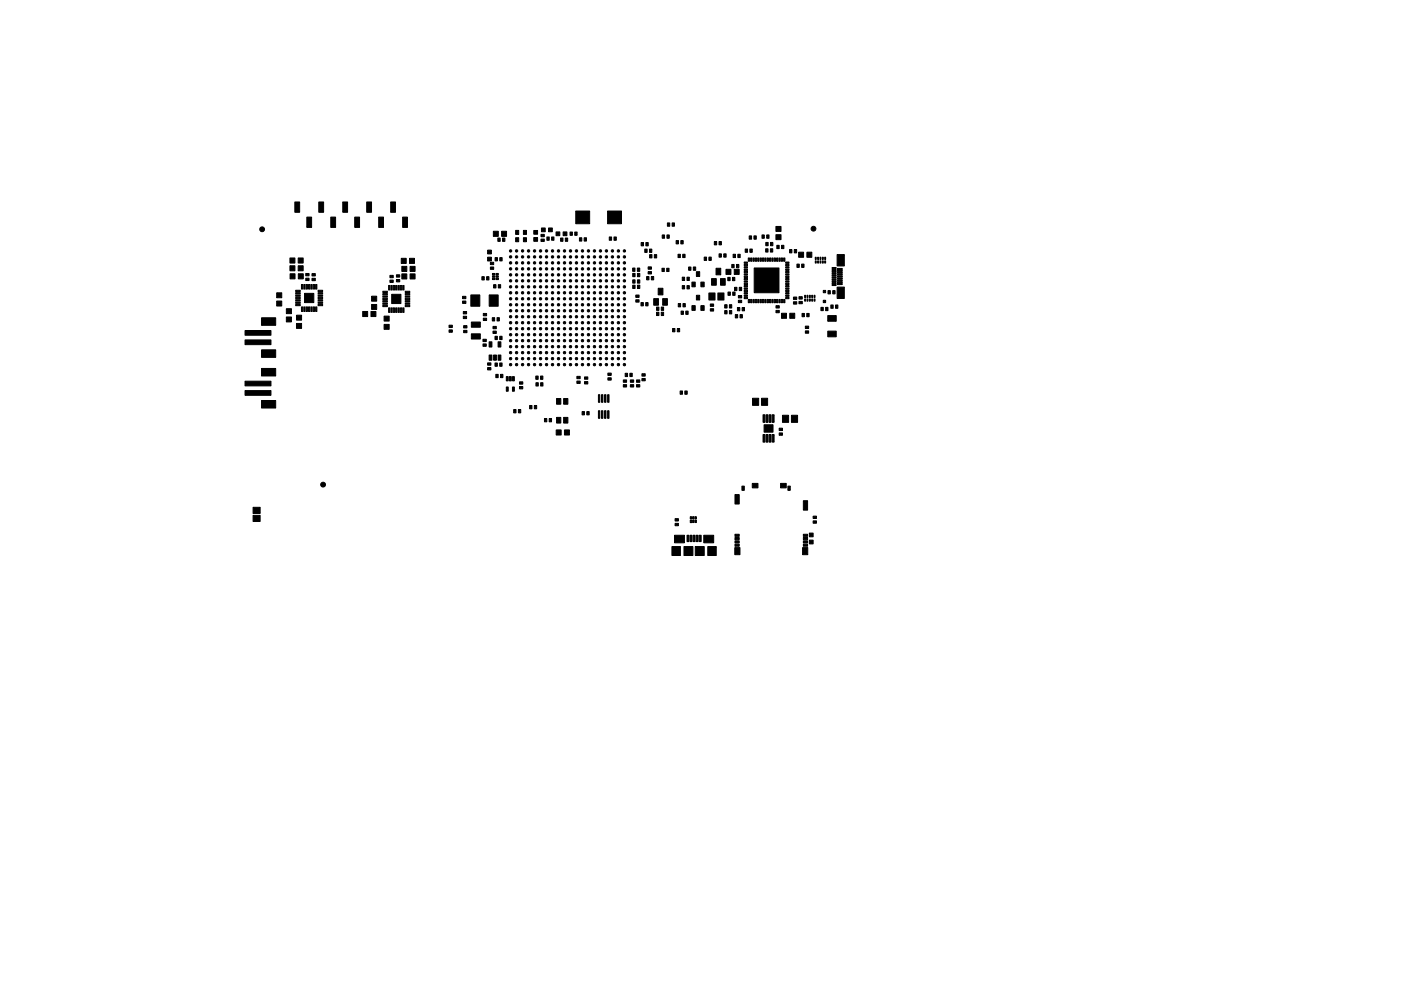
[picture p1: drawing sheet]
<svg xmlns="http://www.w3.org/2000/svg" width="297mm" height="210mm" viewBox="0 0 297 210" stroke-linecap="round" stroke-linejoin="round" font-family="sans-serif">
<g fill="#000" stroke="#000" stroke-width=".21">
<path d="M61.5 54.7h1v1.1h-1zM61.5 56.4h1v1.1h-1zM61.5 58.1h1.1v1.1h-1.1zM62.5 42.8h1v2.2h-1zM63.2 54.7h1.1v1.1h-1.1zM63.2 56.4h1.1v1.1h-1.1zM63.3 58.1h1v1.1h-1zM65 46.1h1.1v2.1h-1.1zM64.8 58h.7v.5h-.7zM64.8 59h.7v.5h-.7zM66.1 58h.8v.5h-.8zM66.1 59h.8v.5h-.8z"/>
<path d="M67.6 42.8h1v2.2h-1zM70.1 46.1h1v2.1h-1zM72.7 42.8h1v2.2h-1zM75.2 46.1h1v2.1h-1zM77.7 42.8h1.1v2.2h-1.1zM80.3 46.1h1v2.1h-1zM82.8 42.8h1v2.2h-1zM82.7 58.4h.7v.5h-.7zM82.7 59.4h.7v.5h-.7zM84.1 58.3h.6v.5h-.6zM84.1 59.3h.6v.5h-.6zM85.4 46.1h1v2.1h-1z"/>
<path d="M85.1 54.8h1v1.1h-1zM85.2 56.5h1.1v1.1h-1.1zM85.2 58.1h1.1v1.1h-1.1zM86.8 54.8h1.1v1.1h-1.1zM87 56.5h1v1.1h-1zM87 58.1h1v1.1h-1zM102.2 58.7h.5v.7h-.5zM103.2 58.7h.5v.7h-.5zM104 56.6h.7v.5h-.7zM104 55.6h.7v.5h-.7zM103.4 53.1h.8v.8h-.8zM103.4 54.6h.8v.8h-.8z"/>
<path d="M104.6 49.1h1.1v1h-1.1zM104.4 59h.5v.3h-.5zM104.4 58.5h.5v.3h-.5zM104.4 58h.5v.3h-.5zM105 54.7h.5v.7h-.5zM105.2 58h.4v.3h-.4zM105.2 58.5h.4v.3h-.4zM105.1 59h.6v.3h-.6zM106 54.7h.5v.7h-.5zM105.5 50.5h.6v.7h-.6zM106.4 49.1h1v1h-1zM106.5 50.5h.6v.7h-.6z"/>
<path d="M109.3 48.9h.7v.8h-.7zM109.3 50.4h.7v.9h-.7zM111 48.9h.6v.8h-.6zM111 50.4h.6v.9h-.6zM113.2 48.9h.8v.8h-.8zM113.2 50.4h.8v.8h-.8zM114.7 50.7h.7v.5h-.7zM114.7 49.7h.7v.5h-.7zM114.8 48.4h.8v.8h-.8zM116.3 48.4h.8v.8h-.8zM115.9 50.3h.6v.7h-.6zM116.9 50.3h.6v.7h-.6z"/>
<path d="M117.9 49.2h.8v.8h-.8zM118.9 50.5h.5v.7h-.5zM119.9 50.5h.5v.7h-.5zM119.4 49.2h.8v.8h-.8zM120.9 49.2h.5v.7h-.5zM122.1 44.8h2.9v2.7h-2.9zM121.9 49.2h.5v.7h-.5zM122.8 50.4h.6v.7h-.6zM123.8 50.4h.6v.7h-.6zM128.8 44.8h3v2.7h-3zM129.2 50.3h.5v.7h-.5zM130.2 50.3h.5v.7h-.5z"/>
<path d="M134.1 56.9h.5v.7h-.5zM134.2 58h.4v.7h-.4zM135.1 56.9h.5v.7h-.5zM135.2 58h.4v.7h-.4zM135.9 51.5h.5v.7h-.5zM136.7 52.8h.5v.7h-.5zM136.9 51.5h.5v.7h-.5zM137.1 58.7h.5v.7h-.5zM137.7 52.8h.5v.7h-.5zM138.1 58.7h.5v.7h-.5zM137.4 56.6h.7v.5h-.7zM137.4 57.6h.7v.5h-.7z"/>
<path d="M137.7 54h.5v.7h-.5zM138.7 54h.5v.7h-.5zM140.3 56.9h.6v.7h-.6zM140.4 49.8h.5v.7h-.5zM141.3 56.9h.6v.7h-.6zM141.5 47.3h.5v.7h-.5zM141.4 49.8h.5v.7h-.5zM142.5 47.3h.5v.7h-.5zM143.3 51h.6v.7h-.6zM143.8 53.9h.4v.7h-.4zM144.3 51h.6v.7h-.6zM144.6 58.8h.6v.7h-.6z"/>
<path d="M144.8 53.9h.4v.7h-.4zM145.6 58.8h.6v.7h-.6zM146 56.6h.5v.7h-.5zM147 56.6h.5v.7h-.5zM147.6 57.6h.7v1h-.7zM149.3 54.5h.5v.7h-.5zM150.3 54.5h.5v.7h-.5zM151.8 56.9h1v1.4h-1zM151.5 51.2h.4v.7h-.4zM152.5 53.9h.4v.7h-.4zM152.5 51.2h.4v.7h-.4zM153.5 53.9h.4v.7h-.4z"/>
<path d="M154.3 58.8h.5v.7h-.5zM153.9 57.1h1.1v1.1h-1.1zM155.2 56.1h.4v.7h-.4zM155.3 58.8h.5v.7h-.5zM155.4 53.9h.5v.7h-.5zM156.2 56.1h.4v.7h-.4zM155.7 57.1h1v1.1h-1zM156.4 53.9h.5v.7h-.5zM157.8 59.6h.7v.3h-.7zM157.8 59.1h.7v.3h-.7zM157.8 58.6h.7v.3h-.7zM157.8 58.1h.7v.3h-.7z"/>
<path d="M157.8 57.6h.7v.3h-.7zM157.8 57.1h.7v.3h-.7zM157.8 56.6h.7v.3h-.7zM157.8 56.1h.7v.3h-.7zM157.8 55.6h.7v.3h-.7zM158 52.8h.5v.7h-.5zM158.6 54.7h.3v.7h-.3zM158.9 50h.4v.7h-.4zM159 52.8h.5v.7h-.5zM159.1 54.7h.3v.7h-.3zM159.6 54.7h.3v.7h-.3zM159.9 50h.4v.7h-.4z"/>
<path d="M160.1 54.7h.3v.7h-.3zM160.6 54.7h.3v.7h-.3zM161.1 54.7h.3v.7h-.3zM161.6 49.8h.4v.7h-.4zM161.6 54.7h.3v.7h-.3zM162.1 54.7h.3v.7h-.3zM162.4 51.4h.5v.7h-.5zM162.6 49.8h.4v.7h-.4zM162.6 54.7h.3v.7h-.3zM162.3 52.8h.5v.7h-.5zM163.1 54.7h.3v.7h-.3zM163.4 51.4h.5v.7h-.5z"/>
<path d="M163.6 54.7h.3v.7h-.3zM163.3 52.8h.5v.7h-.5zM164.1 54.7h.3v.7h-.3zM164.6 54.7h.3v.7h-.3zM164.7 52h.5v.7h-.5zM165.1 54.7h.3v.7h-.3zM164.5 48h1.1v1.1h-1.1zM164.5 49.8h1.1v1h-1.1zM165.6 54.7h.3v.7h-.3zM165.7 52h.5v.7h-.5zM166.1 54.7h.3v.7h-.3zM166.6 55.6h.7v.3h-.7z"/>
<path d="M166.6 56.1h.7v.3h-.7zM166.6 56.6h.7v.3h-.7zM166.6 57.1h.7v.3h-.7zM166.6 57.6h.7v.3h-.7zM166.6 58.1h.7v.3h-.7zM166.6 58.6h.7v.3h-.7zM166.6 59.1h.7v.3h-.7zM166.6 59.6h.7v.3h-.7zM167.4 52.9h.5v.7h-.5zM168.4 52.9h.5v.7h-.5zM169 56h.5v.7h-.5zM169.3 53.5h1.1v1.1h-1.1z"/>
<path d="M170 56h.5v.7h-.5zM171.1 53.5h1v1.1h-1zM172.9 54.6h.1v.4h-.1zM172.9 55.3h.1v.5h-.1zM173.3 54.6h.3v.4h-.3zM173.3 55.3h.3v.5h-.3zM173.9 54.6h.1v.4h-.1zM173.9 55.3h.1v.5h-.1zM174.3 54.6h.3v.4h-.3zM174.3 55.3h.3v.5h-.3zM174.9 54.6h.1v.4h-.1zM174.9 55.3h.1v.5h-.1z"/>
<path d="M176.4 59.6h.9v.2h-.9zM176.4 59.2h.9v.2h-.9zM176.4 58.8h.9v.2h-.9zM176.4 58.4h.9v.2h-.9zM176.4 58h.9v.2h-.9zM176.4 57.6h.9v.2h-.9zM176.4 57.2h.9v.2h-.9zM176.4 56.8h.9v.2h-.9zM177.6 59.8h1v.2h-1zM177.6 59.4h1v.2h-1zM177.6 59h1v.2h-1zM177.6 58.6h1v.2h-1z"/>
<path d="M177.6 58.2h1v.2h-1zM177.6 57.8h1v.2h-1zM177.6 57.4h1v.2h-1zM177.6 57h1v.2h-1zM177.5 54h1.5v2.4h-1.5zM52 72.1h5.4v1h-5.4zM52 70.1h5.4v1h-5.4zM55.4 78.2h3v1.6h-3zM55.4 67.4h3v1.6h-3zM55.4 74.2h3v1.6h-3zM58.7 63.9h1v1h-1zM58.7 62.1h1v1.1h-1z"/>
<path d="M60.7 65.5h1.1v1h-1.1zM60.7 67.2h1.1v1.1h-1.1zM62.7 64.6h.9l.1 .3h-1zM62.7 64.1h.9l.1 .3h-1zM62.7 63.6h.9l.1 .3h-1zM62.7 63.1h.9l.1 .3h-1zM62.7 62.6h.9l.1 .3h-1zM62.7 62.1h.9l.1 .3h-1zM62.7 61.6h.9l.1 .3h-1zM62.9 66.9h1v1h-1zM62.9 68.6h1v1.1h-1zM63.9 60.4h.3v.9h-.3z"/>
<path d="M63.9 65.1h.3v1h-.3zM64.6 62.2h1.9v2h-1.9zM64.4 60.4h.3v.9h-.3zM64.4 65.1h.3v1h-.3zM64.9 60.4h.3v.9h-.3zM64.9 65.1h.3v1h-.3zM65.4 60.4h.3v.9h-.3zM65.4 65.1h.3v1h-.3zM65.9 60.4h.3v.9h-.3zM65.9 65.1h.3v1h-.3zM66.4 60.4h.3v.9h-.3zM66.4 65.1h.3v1h-.3z"/>
<path d="M66.9 60.4h.3v.9h-.3zM66.9 65.1h.3v1h-.3zM67.4 61.6h1v.3h-.9zM67.4 62.1h1v.3h-.9zM67.4 62.6h1v.3h-.9zM67.4 63.1h1v.3h-.9zM67.4 63.6h1v.3h-.9zM67.4 64.1h1v.3h-.9zM67.4 64.6h1v.3h-.9zM76.9 66.1h1.1v1.1h-1.1zM78.7 66.1h1v1.1h-1zM78.8 64.6h1.1v1h-1.1z"/>
<path d="M78.8 62.8h1.1v1.1h-1.1zM81.2 64.8h.9v.3h-.9zM81.2 64.3h.9v.3h-.9zM81.2 63.8h.9v.3h-.9zM81.2 63.3h.9v.3h-.9zM81.2 62.8h.9v.3h-.9zM81.2 62.3h.9v.3h-.9zM81.2 61.8h.9v.3h-.9zM81.4 67.1h1.1v1h-1.1zM81.4 68.8h1.1v1.1h-1.1zM82.4 60.6h.3v.9h-.3zM82.4 65.3h.3v1h-.3z"/>
<path d="M83 62.4h2v2h-2zM82.9 60.6h.3v.9h-.3zM82.9 65.3h.3v1h-.3zM83.4 60.6h.3v.9h-.3zM83.4 65.3h.3v1h-.3zM83.9 60.6h.3v.9h-.3zM83.9 65.3h.3v1h-.3zM84.4 60.6h.3v.9h-.3zM84.4 65.3h.3v1h-.3zM84.9 60.6h.3v.9h-.3zM84.9 65.3h.3v1h-.3zM85.4 60.6h.3v.9h-.3z"/>
<path d="M85.4 65.3h.3v1h-.3zM85.9 61.8h1v.3h-1zM85.9 62.3h1v.3h-1zM85.9 62.8h1v.3h-1zM85.9 63.3h1v.3h-1zM85.9 63.8h1v.3h-1zM85.9 64.3h1v.3h-1zM85.9 64.8h1v.3h-1zM95.2 70h.7v.5h-.7zM95.2 69h.7v.5h-.7zM98.1 63.9h.7v.5h-.7zM98.1 62.9h.7v.5h-.7z"/>
<path d="M98.2 66.1h.7v.5h-.7zM98.2 67.1h.7v.5h-.7zM98.3 69.1h.7v.5h-.7zM98.3 70.1h.7v.5h-.7zM99.8 62.6h1.9v2.4h-1.9zM99.9 70.8h1.9v1.1h-1.9zM99.9 68.3h1.9v1.1h-1.9zM102.4 73h.7v.5h-.7zM102.4 72h.7v.5h-.7zM102.5 67.5h.7v.5h-.7zM102.5 66.5h.7v.5h-.7zM103.7 62.6h1.9v2.4h-1.9z"/>
<path d="M103.4 77h.7v.5h-.7zM103.4 78h.7v.5h-.7zM103.7 72.5h.6v1.1h-.6zM103.7 75.3h.6v1.1h-.6zM104.4 67.4h.5v.7h-.5zM105 77h.4v.7h-.4zM104.7 60.4h.4v.7h-.4zM104.5 69.2h.7v.5h-.7zM104.5 70.2h.7v.5h-.7zM104.7 75.3h.5v1.1h-.5zM105 71.3h.4v.7h-.4zM105.1 79.4h.5v.7h-.5z"/>
<path d="M105.4 67.4h.5v.7h-.5zM106 77h.4v.7h-.4zM105.7 60.4h.4v.7h-.4zM105.6 72.5h.6v1.1h-.6zM105.6 75.3h.6v1.1h-.6zM106 71.3h.4v.7h-.4zM106.1 79.4h.5v.7h-.5zM122.3 79.8h.7v.5h-.7zM128.9 79.2h.7v.5h-.7zM132.5 79.2h.6v.7h-.6zM133.5 79.2h.6v.7h-.6zM134.1 59.4h.5v.7h-.5z"/>
<path d="M134.2 60.5h.4v.7h-.4zM135.1 59.4h.5v.7h-.5zM135.2 60.5h.4v.7h-.4zM134.8 62.6h.7v.5h-.7zM134.8 63.6h.7v.5h-.7zM135.9 64.2h.5v.7h-.5zM136.1 79.3h.7v.5h-.7zM136.9 64.2h.5v.7h-.5zM138.6 63.4h1v1.4h-1zM139.5 61.2h1v1.4h-1zM139.2 66.2h.5v.7h-.5zM139.2 65.1h.5v.7h-.5z"/>
<path d="M140.5 63.4h1v1.4h-1zM140.2 66.2h.5v.7h-.5zM140.2 65.1h.5v.7h-.5zM142.6 69.7h.5v.7h-.5zM143.6 69.7h.5v.7h-.5zM143.8 64.4h.5v.7h-.5zM144.8 64.4h.5v.7h-.5zM144.4 66h.5v.7h-.5zM144.6 60.6h.6v.7h-.6zM145.4 66h.5v.7h-.5zM145.6 60.6h.6v.7h-.6zM146.7 59.8h.7v1h-.7z"/>
<path d="M146.7 64.8h.7v1h-.7zM147.6 62.6h.7v1h-.7zM148.6 59.8h.7v1h-.7zM148.6 64.8h.7v1h-.7zM150.3 62.2h1.3v1.5h-1.3zM150.9 59.1h1v1.4h-1zM150.6 64.5h.7v.5h-.7zM150.6 65.5h.7v.5h-.7zM152.2 62.2h1.3v1.5h-1.3zM152.8 59.1h1v1.4h-1zM153.6 64.6h.6v.7h-.6zM153.6 65.9h.6v.7h-.6z"/>
<path d="M154.3 62h.6v.7h-.6zM154.6 64.6h.6v.7h-.6zM154.6 65.9h.6v.7h-.6zM155.3 62h.6v.7h-.6zM155.7 61h.5v.7h-.5zM156.3 65.2h.6v.7h-.6zM155.9 66.7h.5v.7h-.5zM156.7 61h.5v.7h-.5zM156.6 62.7h.6v.5h-.6zM156.6 63.7h.6v.5h-.6zM157.3 65.2h.6v.7h-.6zM156.9 66.7h.5v.7h-.5z"/>
<path d="M157.8 63.1h.7v.3h-.7zM157.8 62.6h.7v.3h-.7zM157.8 62.1h.7v.3h-.7zM157.8 61.6h.7v.3h-.7zM157.8 61.1h.7v.3h-.7zM157.8 60.6h.7v.3h-.7zM157.8 60.1h.7v.3h-.7zM158.6 63.5h.3v.7h-.3zM159.1 63.5h.3v.7h-.3zM159.9 56.9h5.3v5.2h-5.3zM159.6 63.5h.3v.7h-.3zM160.1 63.5h.3v.7h-.3z"/>
<path d="M160.6 63.5h.3v.7h-.3zM161.1 63.5h.3v.7h-.3zM161.6 63.5h.3v.7h-.3zM162.1 63.5h.3v.7h-.3zM162.6 63.5h.3v.7h-.3zM163.1 63.5h.3v.7h-.3zM163.6 63.5h.3v.7h-.3zM164.1 63.5h.3v.7h-.3zM164.5 65.9h.7v.5h-.7zM164.5 64.9h.7v.5h-.7zM164.6 63.5h.3v.7h-.3zM165.1 63.5h.3v.7h-.3z"/>
<path d="M165.7 66.5h1v1h-1zM165.6 63.5h.3v.7h-.3zM166.1 63.5h.3v.7h-.3zM166.6 60.1h.7v.3h-.7zM166.6 60.6h.7v.3h-.7zM166.6 61.1h.7v.3h-.7zM166.6 61.6h.7v.3h-.7zM166.6 62.1h.7v.3h-.7zM166.6 62.6h.7v.3h-.7zM166.6 63.1h.7v.3h-.7zM167.5 66.5h1v1h-1zM168.2 64h.7v.5h-.7z"/>
<path d="M168.2 63h.7v.5h-.7zM169.4 63.9h.7v.5h-.7zM169.4 62.9h.7v.5h-.7zM170 66.5h.6v.7h-.6zM170.7 70.2h.7v.5h-.7zM170.7 69.2h.7v.5h-.7zM170.6 63.4h.2v.5h-.2zM170.6 62.6h.2v.5h-.2zM171.1 63.4h.2v.5h-.2zM171.1 62.6h.2v.5h-.2zM171 66.5h.6v.7h-.6zM171.6 63.4h.2v.5h-.2z"/>
<path d="M171.6 62.6h.2v.5h-.2zM172.1 63.4h.2v.5h-.2zM172.1 62.6h.2v.5h-.2zM172.6 63.4h.2v.5h-.2zM172.6 62.6h.2v.5h-.2zM174 65.2h.6v.7h-.6zM174.6 63.7h.4v.5h-.4zM174.6 61.6h.4v.5h-.4zM175 65.2h.6v.7h-.6zM175.5 70.3h1.8v1.2h-1.8zM175.5 67h1.8v1.2h-1.8zM175.6 61.7h.4v.7h-.4z"/>
<path d="M176.2 64.7h.4v.7h-.4zM176.6 61.7h.4v.7h-.4zM177.2 64.7h.4v.7h-.4zM176.4 60.4h.9v.2h-.9zM176.4 60h.9v.2h-.9zM177.6 60.2h1v.2h-1zM177.5 60.9h1.5v2.4h-1.5zM52 82.9h5.4v1h-5.4zM52 80.9h5.4v1h-5.4zM55.4 85h3v1.6h-3zM107.4 82.1h.4v.9h-.4zM107.4 79.9h.4v.9h-.4z"/>
<path d="M108 79.9h.4v.9h-.4zM108.7 82.1h.4v.9h-.4zM108.7 79.9h.4v.9h-.4zM108.9 86.9h.5v.7h-.5zM109.9 86.9h.5v.7h-.5zM110.1 81h.7v.5h-.7zM110.1 82h.7v.5h-.7zM112.3 86h.5v.7h-.5zM113.3 86h.5v.7h-.5zM113.6 79.8h.5v.7h-.5zM113.6 81.2h.5v.7h-.5zM114.6 79.8h.5v.7h-.5z"/>
<path d="M114.6 81.2h.5v.7h-.5zM115.4 88.8h.5v.7h-.5zM116.4 88.8h.5v.7h-.5zM117.9 91.2h1.1v1.1h-1.1zM118 88.6h.9v1.2h-.9zM118 84.6h.9v1.2h-.9zM119.5 88.6h.9v1.2h-.9zM119.5 84.6h.9v1.2h-.9zM119.7 91.2h1v1.1h-1zM122.3 80.8h.7v.5h-.7zM123.4 87.3h.5v.7h-.5zM124.4 87.3h.5v.7h-.5z"/>
<path d="M123.9 80h.7v.5h-.7zM123.9 81h.7v.5h-.7zM126.9 83.7h.3v1.6h-.3zM126.9 87.1h.3v1.6h-.3zM127.5 83.7h.3v1.6h-.3zM127.5 87.1h.3v1.6h-.3zM128.2 83.7h.3v1.6h-.3zM128.2 87.1h.3v1.6h-.3zM128.8 83.7h.3v1.6h-.3zM128.8 87.1h.3v1.6h-.3zM128.9 80.2h.7v.5h-.7zM132.2 80.6h.6v.5h-.6z"/>
<path d="M132.2 81.6h.6v.5h-.6zM133.6 80.6h.7v.5h-.7zM133.6 81.6h.7v.5h-.7zM134.9 80.6h.7v.5h-.7zM134.9 81.6h.7v.5h-.7zM136.1 80.3h.7v.5h-.7zM144.2 82.9h.5v.7h-.5zM145.2 82.9h.5v.7h-.5zM159.6 84.5h1.3v1.5h-1.3zM161.8 88h.4v1.6h-.4zM161.8 92.2h.4v1.6h-.4zM162 90.1h1.9v1.6h-1.9z"/>
<path d="M162.4 88h.4v1.6h-.4zM162.4 92.2h.4v1.6h-.4zM161.5 84.5h1.2v1.5h-1.2zM163.1 88h.4v1.6h-.4zM163.1 92.2h.4v1.6h-.4zM163.7 88h.4v1.6h-.4zM163.7 92.2h.4v1.6h-.4zM165.2 90.8h.7v.5h-.7zM165.2 91.8h.7v.5h-.7zM165.9 88.1h1.3v1.5h-1.3zM167.8 88.1h1.3v1.5h-1.3zM53.7 109.3h1.5v1.3h-1.5z"/>
<path d="M53.7 107.6h1.5v1.3h-1.5zM142.5 116h1.8v1.9h-1.8zM143 113.6h2.1v1.6h-2.1zM143.1 111h.7v.5h-.7zM143.1 110h.7v.5h-.7zM145 116h1.9v1.9h-1.9zM145.7 113.6h.4v1.3h-.4zM146.3 113.6h.4v1.3h-.4zM146.3 109.6h.3v.5h-.3zM146.3 110.4h.3v.5h-.3zM146.9 109.6h.3v.5h-.3zM146.9 110.4h.3v.5h-.3z"/>
<path d="M147 113.6h.4v1.3h-.4zM147.3 109.6h.3v.5h-.3zM147.3 110.4h.3v.5h-.3zM147.4 116h1.9v1.9h-1.9zM147.6 113.6h.4v1.3h-.4zM148.3 113.6h.4v1.3h-.4zM149.2 113.6h2.1v1.6h-2.1zM150.1 116h1.8v1.9h-1.8zM155.8 116.2h1.1v1.5h-1.1zM155.8 104.9h.9v2h-.9zM155.8 113.3h.9v.5h-.9zM155.8 114h.9v.5h-.9z"/>
<path d="M155.8 114.7h.9v.5h-.9zM155.8 115.4h.9v.5h-.9zM157.3 103.1h.5v.9h-.5zM159.5 102.6h1.2v.9h-1.2zM165.5 102.6h1.2v.9h-1.2zM167.1 103.1h.5v.9h-.5zM170.2 116.2h1.1v1.5h-1.1zM170.3 106.2h.9v2h-.9zM170.3 113.3h.9v.5h-.9zM170.3 114h.9v.5h-.9zM170.3 114.7h.9v.5h-.9zM170.3 115.4h.9v.5h-.9z"/>
<path d="M171.6 114.6h.8v.8h-.8zM171.6 113.1h.8v.8h-.8zM172.4 109.5h.7v.5h-.7zM172.4 110.5h.7v.5h-.7z"/>
<circle cx="55.6" cy="48.6" r=".51"/>
<circle cx="108.3" cy="57" r=".25"/>
<circle cx="108.3" cy="59.6" r=".25"/>
<circle cx="108.3" cy="58.3" r=".25"/>
<circle cx="108.3" cy="55.8" r=".25"/>
<circle cx="108.3" cy="53.2" r=".25"/>
<circle cx="108.3" cy="54.5" r=".25"/>
<circle cx="109.5" cy="59.6" r=".25"/>
<circle cx="109.5" cy="58.3" r=".25"/>
<circle cx="109.5" cy="55.8" r=".25"/>
<circle cx="109.5" cy="53.2" r=".25"/>
<circle cx="109.5" cy="57" r=".25"/>
<circle cx="109.5" cy="54.5" r=".25"/>
<circle cx="110.8" cy="57" r=".25"/>
<circle cx="110.8" cy="54.5" r=".25"/>
<circle cx="110.8" cy="58.3" r=".25"/>
<circle cx="110.8" cy="53.2" r=".25"/>
<circle cx="110.8" cy="59.6" r=".25"/>
<circle cx="110.8" cy="55.8" r=".25"/>
<circle cx="112.1" cy="57" r=".25"/>
<circle cx="112.1" cy="54.5" r=".25"/>
<circle cx="112.1" cy="58.3" r=".25"/>
<circle cx="112.1" cy="55.8" r=".25"/>
<circle cx="112.1" cy="53.2" r=".25"/>
<circle cx="112.1" cy="59.6" r=".25"/>
<circle cx="113.3" cy="57" r=".25"/>
<circle cx="113.3" cy="54.5" r=".25"/>
<circle cx="113.3" cy="59.6" r=".25"/>
<circle cx="113.3" cy="58.3" r=".25"/>
<circle cx="113.3" cy="55.8" r=".25"/>
<circle cx="113.3" cy="53.2" r=".25"/>
<circle cx="114.6" cy="57" r=".25"/>
<circle cx="114.6" cy="58.3" r=".25"/>
<circle cx="114.6" cy="55.8" r=".25"/>
<circle cx="114.6" cy="53.2" r=".25"/>
<circle cx="114.6" cy="59.6" r=".25"/>
<circle cx="114.6" cy="54.5" r=".25"/>
<circle cx="115.9" cy="59.6" r=".25"/>
<circle cx="115.9" cy="55.8" r=".25"/>
<circle cx="115.9" cy="53.2" r=".25"/>
<circle cx="115.9" cy="58.3" r=".25"/>
<circle cx="115.9" cy="57" r=".25"/>
<circle cx="115.9" cy="54.5" r=".25"/>
<circle cx="117.1" cy="54.5" r=".25"/>
<circle cx="117.1" cy="55.8" r=".25"/>
<circle cx="117.1" cy="59.6" r=".25"/>
<circle cx="117.1" cy="58.3" r=".25"/>
<circle cx="117.1" cy="53.2" r=".25"/>
<circle cx="117.1" cy="57" r=".25"/>
<circle cx="118.4" cy="59.6" r=".25"/>
<circle cx="118.4" cy="55.8" r=".25"/>
<circle cx="118.4" cy="53.2" r=".25"/>
<circle cx="118.4" cy="58.3" r=".25"/>
<circle cx="118.4" cy="57" r=".25"/>
<circle cx="118.4" cy="54.5" r=".25"/>
<circle cx="119.7" cy="55.8" r=".25"/>
<circle cx="119.7" cy="54.5" r=".25"/>
<circle cx="119.7" cy="59.6" r=".25"/>
<circle cx="119.7" cy="58.3" r=".25"/>
<circle cx="119.7" cy="57" r=".25"/>
<circle cx="119.7" cy="53.2" r=".25"/>
<circle cx="121" cy="57" r=".25"/>
<circle cx="121" cy="53.2" r=".25"/>
<circle cx="121" cy="54.5" r=".25"/>
<circle cx="121" cy="59.6" r=".25"/>
<circle cx="121" cy="58.3" r=".25"/>
<circle cx="121" cy="55.8" r=".25"/>
<circle cx="122.2" cy="59.6" r=".25"/>
<circle cx="122.2" cy="58.3" r=".25"/>
<circle cx="122.2" cy="55.8" r=".25"/>
<circle cx="122.2" cy="53.2" r=".25"/>
<circle cx="122.2" cy="57" r=".25"/>
<circle cx="122.2" cy="54.5" r=".25"/>
<circle cx="123.5" cy="53.2" r=".25"/>
<circle cx="123.5" cy="57" r=".25"/>
<circle cx="123.5" cy="59.6" r=".25"/>
<circle cx="123.5" cy="58.3" r=".25"/>
<circle cx="123.5" cy="55.8" r=".25"/>
<circle cx="123.5" cy="54.5" r=".25"/>
<circle cx="124.8" cy="59.6" r=".25"/>
<circle cx="124.8" cy="58.3" r=".25"/>
<circle cx="124.8" cy="55.8" r=".25"/>
<circle cx="124.8" cy="53.2" r=".25"/>
<circle cx="124.8" cy="57" r=".25"/>
<circle cx="124.8" cy="54.5" r=".25"/>
<circle cx="126" cy="59.6" r=".25"/>
<circle cx="126" cy="53.2" r=".25"/>
<circle cx="126" cy="58.3" r=".25"/>
<circle cx="126" cy="55.8" r=".25"/>
<circle cx="126" cy="57" r=".25"/>
<circle cx="126" cy="54.5" r=".25"/>
<circle cx="127.3" cy="54.5" r=".25"/>
<circle cx="127.3" cy="55.8" r=".25"/>
<circle cx="127.3" cy="57" r=".25"/>
<circle cx="127.3" cy="59.6" r=".25"/>
<circle cx="127.3" cy="53.2" r=".25"/>
<circle cx="127.3" cy="58.3" r=".25"/>
<circle cx="128.6" cy="57" r=".25"/>
<circle cx="128.6" cy="54.5" r=".25"/>
<circle cx="128.6" cy="59.6" r=".25"/>
<circle cx="128.6" cy="58.3" r=".25"/>
<circle cx="128.6" cy="55.8" r=".25"/>
<circle cx="128.6" cy="53.2" r=".25"/>
<circle cx="129.8" cy="59.6" r=".25"/>
<circle cx="129.8" cy="58.3" r=".25"/>
<circle cx="129.8" cy="53.2" r=".25"/>
<circle cx="129.8" cy="57" r=".25"/>
<circle cx="129.8" cy="54.5" r=".25"/>
<circle cx="129.8" cy="55.8" r=".25"/>
<circle cx="131.1" cy="59.6" r=".25"/>
<circle cx="131.1" cy="53.2" r=".25"/>
<circle cx="131.1" cy="58.3" r=".25"/>
<circle cx="131.1" cy="57" r=".25"/>
<circle cx="131.1" cy="55.8" r=".25"/>
<circle cx="131.1" cy="54.5" r=".25"/>
<circle cx="132.4" cy="59.6" r=".25"/>
<circle cx="132.4" cy="55.8" r=".25"/>
<circle cx="132.4" cy="58.3" r=".25"/>
<circle cx="132.4" cy="54.5" r=".25"/>
<circle cx="132.4" cy="53.2" r=".25"/>
<circle cx="132.4" cy="57" r=".25"/>
<circle cx="172.5" cy="48.5" r=".51"/>
<circle cx="108.3" cy="77.4" r=".25"/>
<circle cx="108.3" cy="68.5" r=".25"/>
<circle cx="108.3" cy="67.2" r=".25"/>
<circle cx="108.3" cy="62.1" r=".25"/>
<circle cx="108.3" cy="74.8" r=".25"/>
<circle cx="108.3" cy="65.9" r=".25"/>
<circle cx="108.3" cy="72.3" r=".25"/>
<circle cx="108.3" cy="63.4" r=".25"/>
<circle cx="108.3" cy="60.9" r=".25"/>
<circle cx="108.3" cy="76.1" r=".25"/>
<circle cx="108.3" cy="73.6" r=".25"/>
<circle cx="108.3" cy="71" r=".25"/>
<circle cx="108.3" cy="64.7" r=".25"/>
<circle cx="108.3" cy="69.7" r=".25"/>
<circle cx="109.5" cy="73.6" r=".25"/>
<circle cx="109.5" cy="76.1" r=".25"/>
<circle cx="109.5" cy="67.2" r=".25"/>
<circle cx="109.5" cy="71" r=".25"/>
<circle cx="109.5" cy="68.5" r=".25"/>
<circle cx="109.5" cy="64.7" r=".25"/>
<circle cx="109.5" cy="62.1" r=".25"/>
<circle cx="109.5" cy="69.7" r=".25"/>
<circle cx="109.5" cy="77.4" r=".25"/>
<circle cx="109.5" cy="74.8" r=".25"/>
<circle cx="109.5" cy="65.9" r=".25"/>
<circle cx="109.5" cy="72.3" r=".25"/>
<circle cx="109.5" cy="63.4" r=".25"/>
<circle cx="109.5" cy="60.9" r=".25"/>
<circle cx="110.8" cy="77.4" r=".25"/>
<circle cx="110.8" cy="74.8" r=".25"/>
<circle cx="110.8" cy="65.9" r=".25"/>
<circle cx="110.8" cy="71" r=".25"/>
<circle cx="110.8" cy="72.3" r=".25"/>
<circle cx="110.8" cy="63.4" r=".25"/>
<circle cx="110.8" cy="60.9" r=".25"/>
<circle cx="110.8" cy="76.1" r=".25"/>
<circle cx="110.8" cy="68.5" r=".25"/>
<circle cx="110.8" cy="67.2" r=".25"/>
<circle cx="110.8" cy="62.1" r=".25"/>
<circle cx="110.8" cy="69.7" r=".25"/>
<circle cx="110.8" cy="73.6" r=".25"/>
<circle cx="110.8" cy="64.7" r=".25"/>
<circle cx="112.1" cy="77.4" r=".25"/>
<circle cx="112.1" cy="74.8" r=".25"/>
<circle cx="112.1" cy="65.9" r=".25"/>
<circle cx="112.1" cy="76.1" r=".25"/>
<circle cx="112.1" cy="71" r=".25"/>
<circle cx="112.1" cy="64.7" r=".25"/>
<circle cx="112.1" cy="69.7" r=".25"/>
<circle cx="112.1" cy="60.9" r=".25"/>
<circle cx="112.1" cy="73.6" r=".25"/>
<circle cx="112.1" cy="67.2" r=".25"/>
<circle cx="112.1" cy="62.1" r=".25"/>
<circle cx="112.1" cy="72.3" r=".25"/>
<circle cx="112.1" cy="63.4" r=".25"/>
<circle cx="112.1" cy="68.5" r=".25"/>
<circle cx="113.3" cy="74.8" r=".25"/>
<circle cx="113.3" cy="65.9" r=".25"/>
<circle cx="113.3" cy="63.4" r=".25"/>
<circle cx="113.3" cy="60.9" r=".25"/>
<circle cx="113.3" cy="72.3" r=".25"/>
<circle cx="113.3" cy="69.7" r=".25"/>
<circle cx="113.3" cy="73.6" r=".25"/>
<circle cx="113.3" cy="68.5" r=".25"/>
<circle cx="113.3" cy="77.4" r=".25"/>
<circle cx="113.3" cy="76.1" r=".25"/>
<circle cx="113.3" cy="67.2" r=".25"/>
<circle cx="113.3" cy="64.7" r=".25"/>
<circle cx="113.3" cy="62.1" r=".25"/>
<circle cx="113.3" cy="71" r=".25"/>
<circle cx="114.6" cy="68.5" r=".25"/>
<circle cx="114.6" cy="76.1" r=".25"/>
<circle cx="114.6" cy="73.6" r=".25"/>
<circle cx="114.6" cy="67.2" r=".25"/>
<circle cx="114.6" cy="74.8" r=".25"/>
<circle cx="114.6" cy="71" r=".25"/>
<circle cx="114.6" cy="64.7" r=".25"/>
<circle cx="114.6" cy="62.1" r=".25"/>
<circle cx="114.6" cy="77.4" r=".25"/>
<circle cx="114.6" cy="69.7" r=".25"/>
<circle cx="114.6" cy="65.9" r=".25"/>
<circle cx="114.6" cy="72.3" r=".25"/>
<circle cx="114.6" cy="63.4" r=".25"/>
<circle cx="114.6" cy="60.9" r=".25"/>
<circle cx="115.9" cy="72.3" r=".25"/>
<circle cx="115.9" cy="69.7" r=".25"/>
<circle cx="115.9" cy="63.4" r=".25"/>
<circle cx="115.9" cy="62.1" r=".25"/>
<circle cx="115.9" cy="60.9" r=".25"/>
<circle cx="115.9" cy="76.1" r=".25"/>
<circle cx="115.9" cy="73.6" r=".25"/>
<circle cx="115.9" cy="71" r=".25"/>
<circle cx="115.9" cy="68.5" r=".25"/>
<circle cx="115.9" cy="67.2" r=".25"/>
<circle cx="115.9" cy="64.7" r=".25"/>
<circle cx="115.9" cy="77.4" r=".25"/>
<circle cx="115.9" cy="74.8" r=".25"/>
<circle cx="115.9" cy="65.9" r=".25"/>
<circle cx="117.1" cy="60.9" r=".25"/>
<circle cx="117.1" cy="76.1" r=".25"/>
<circle cx="117.1" cy="62.1" r=".25"/>
<circle cx="117.1" cy="69.7" r=".25"/>
<circle cx="117.1" cy="73.6" r=".25"/>
<circle cx="117.1" cy="71" r=".25"/>
<circle cx="117.1" cy="67.2" r=".25"/>
<circle cx="117.1" cy="64.7" r=".25"/>
<circle cx="117.1" cy="72.3" r=".25"/>
<circle cx="117.1" cy="63.4" r=".25"/>
<circle cx="117.1" cy="77.4" r=".25"/>
<circle cx="117.1" cy="74.8" r=".25"/>
<circle cx="117.1" cy="65.9" r=".25"/>
<circle cx="117.1" cy="68.5" r=".25"/>
<circle cx="118.4" cy="71" r=".25"/>
<circle cx="118.4" cy="69.7" r=".25"/>
<circle cx="118.4" cy="76.1" r=".25"/>
<circle cx="118.4" cy="67.2" r=".25"/>
<circle cx="118.4" cy="64.7" r=".25"/>
<circle cx="118.4" cy="62.1" r=".25"/>
<circle cx="118.4" cy="63.4" r=".25"/>
<circle cx="118.4" cy="60.9" r=".25"/>
<circle cx="118.4" cy="73.6" r=".25"/>
<circle cx="118.4" cy="72.3" r=".25"/>
<circle cx="118.4" cy="77.4" r=".25"/>
<circle cx="118.4" cy="68.5" r=".25"/>
<circle cx="118.4" cy="74.8" r=".25"/>
<circle cx="118.4" cy="65.9" r=".25"/>
<circle cx="119.7" cy="68.5" r=".25"/>
<circle cx="119.7" cy="67.2" r=".25"/>
<circle cx="119.7" cy="64.7" r=".25"/>
<circle cx="119.7" cy="62.1" r=".25"/>
<circle cx="119.7" cy="77.4" r=".25"/>
<circle cx="119.7" cy="76.1" r=".25"/>
<circle cx="119.7" cy="71" r=".25"/>
<circle cx="119.7" cy="72.3" r=".25"/>
<circle cx="119.7" cy="60.9" r=".25"/>
<circle cx="119.7" cy="73.6" r=".25"/>
<circle cx="119.7" cy="74.8" r=".25"/>
<circle cx="119.7" cy="69.7" r=".25"/>
<circle cx="119.7" cy="65.9" r=".25"/>
<circle cx="119.7" cy="63.4" r=".25"/>
<circle cx="121" cy="72.3" r=".25"/>
<circle cx="121" cy="77.4" r=".25"/>
<circle cx="121" cy="65.9" r=".25"/>
<circle cx="121" cy="69.7" r=".25"/>
<circle cx="121" cy="63.4" r=".25"/>
<circle cx="121" cy="60.9" r=".25"/>
<circle cx="121" cy="74.8" r=".25"/>
<circle cx="121" cy="68.5" r=".25"/>
<circle cx="121" cy="67.2" r=".25"/>
<circle cx="121" cy="64.7" r=".25"/>
<circle cx="121" cy="62.1" r=".25"/>
<circle cx="121" cy="73.6" r=".25"/>
<circle cx="121" cy="71" r=".25"/>
<circle cx="121" cy="76.1" r=".25"/>
<circle cx="122.2" cy="60.9" r=".25"/>
<circle cx="122.2" cy="76.1" r=".25"/>
<circle cx="122.2" cy="73.6" r=".25"/>
<circle cx="122.2" cy="71" r=".25"/>
<circle cx="122.2" cy="64.7" r=".25"/>
<circle cx="122.2" cy="62.1" r=".25"/>
<circle cx="122.2" cy="74.8" r=".25"/>
<circle cx="122.2" cy="65.9" r=".25"/>
<circle cx="122.2" cy="63.4" r=".25"/>
<circle cx="122.2" cy="67.2" r=".25"/>
<circle cx="122.2" cy="77.4" r=".25"/>
<circle cx="122.2" cy="72.3" r=".25"/>
<circle cx="122.2" cy="69.7" r=".25"/>
<circle cx="122.2" cy="68.5" r=".25"/>
<circle cx="123.5" cy="73.6" r=".25"/>
<circle cx="123.5" cy="68.5" r=".25"/>
<circle cx="123.5" cy="67.2" r=".25"/>
<circle cx="123.5" cy="64.7" r=".25"/>
<circle cx="123.5" cy="65.9" r=".25"/>
<circle cx="123.5" cy="76.1" r=".25"/>
<circle cx="123.5" cy="62.1" r=".25"/>
<circle cx="123.5" cy="77.4" r=".25"/>
<circle cx="123.5" cy="74.8" r=".25"/>
<circle cx="123.5" cy="60.9" r=".25"/>
<circle cx="123.5" cy="71" r=".25"/>
<circle cx="123.5" cy="63.4" r=".25"/>
<circle cx="123.5" cy="72.3" r=".25"/>
<circle cx="123.5" cy="69.7" r=".25"/>
<circle cx="124.8" cy="68.5" r=".25"/>
<circle cx="124.8" cy="77.4" r=".25"/>
<circle cx="124.8" cy="74.8" r=".25"/>
<circle cx="124.8" cy="65.9" r=".25"/>
<circle cx="124.8" cy="72.3" r=".25"/>
<circle cx="124.8" cy="63.4" r=".25"/>
<circle cx="124.8" cy="64.7" r=".25"/>
<circle cx="124.8" cy="60.9" r=".25"/>
<circle cx="124.8" cy="76.1" r=".25"/>
<circle cx="124.8" cy="73.6" r=".25"/>
<circle cx="124.8" cy="71" r=".25"/>
<circle cx="124.8" cy="67.2" r=".25"/>
<circle cx="124.8" cy="62.1" r=".25"/>
<circle cx="124.8" cy="69.7" r=".25"/>
<circle cx="126" cy="76.1" r=".25"/>
<circle cx="126" cy="68.5" r=".25"/>
<circle cx="126" cy="64.7" r=".25"/>
<circle cx="126" cy="67.2" r=".25"/>
<circle cx="126" cy="62.1" r=".25"/>
<circle cx="126" cy="63.4" r=".25"/>
<circle cx="126" cy="60.9" r=".25"/>
<circle cx="126" cy="77.4" r=".25"/>
<circle cx="126" cy="74.8" r=".25"/>
<circle cx="126" cy="73.6" r=".25"/>
<circle cx="126" cy="71" r=".25"/>
<circle cx="126" cy="69.7" r=".25"/>
<circle cx="126" cy="65.9" r=".25"/>
<circle cx="126" cy="72.3" r=".25"/>
<circle cx="127.3" cy="77.4" r=".25"/>
<circle cx="127.3" cy="60.9" r=".25"/>
<circle cx="127.3" cy="76.1" r=".25"/>
<circle cx="127.3" cy="73.6" r=".25"/>
<circle cx="127.3" cy="71" r=".25"/>
<circle cx="127.3" cy="74.8" r=".25"/>
<circle cx="127.3" cy="69.7" r=".25"/>
<circle cx="127.3" cy="65.9" r=".25"/>
<circle cx="127.3" cy="63.4" r=".25"/>
<circle cx="127.3" cy="68.5" r=".25"/>
<circle cx="127.3" cy="67.2" r=".25"/>
<circle cx="127.3" cy="64.7" r=".25"/>
<circle cx="127.3" cy="62.1" r=".25"/>
<circle cx="127.3" cy="72.3" r=".25"/>
<circle cx="128.6" cy="63.4" r=".25"/>
<circle cx="128.6" cy="60.9" r=".25"/>
<circle cx="128.6" cy="72.3" r=".25"/>
<circle cx="128.6" cy="69.7" r=".25"/>
<circle cx="128.6" cy="77.4" r=".25"/>
<circle cx="128.6" cy="74.8" r=".25"/>
<circle cx="128.6" cy="76.1" r=".25"/>
<circle cx="128.6" cy="65.9" r=".25"/>
<circle cx="128.6" cy="73.6" r=".25"/>
<circle cx="128.6" cy="68.5" r=".25"/>
<circle cx="128.6" cy="64.7" r=".25"/>
<circle cx="128.6" cy="67.2" r=".25"/>
<circle cx="128.6" cy="62.1" r=".25"/>
<circle cx="128.6" cy="71" r=".25"/>
<circle cx="129.8" cy="72.3" r=".25"/>
<circle cx="129.8" cy="63.4" r=".25"/>
<circle cx="129.8" cy="60.9" r=".25"/>
<circle cx="129.8" cy="74.8" r=".25"/>
<circle cx="129.8" cy="76.1" r=".25"/>
<circle cx="129.8" cy="64.7" r=".25"/>
<circle cx="129.8" cy="62.1" r=".25"/>
<circle cx="129.8" cy="69.7" r=".25"/>
<circle cx="129.8" cy="77.4" r=".25"/>
<circle cx="129.8" cy="65.9" r=".25"/>
<circle cx="129.8" cy="73.6" r=".25"/>
<circle cx="129.8" cy="71" r=".25"/>
<circle cx="129.8" cy="68.5" r=".25"/>
<circle cx="129.8" cy="67.2" r=".25"/>
<circle cx="131.1" cy="72.3" r=".25"/>
<circle cx="131.1" cy="63.4" r=".25"/>
<circle cx="131.1" cy="76.1" r=".25"/>
<circle cx="131.1" cy="73.6" r=".25"/>
<circle cx="131.1" cy="60.9" r=".25"/>
<circle cx="131.1" cy="62.1" r=".25"/>
<circle cx="131.1" cy="69.7" r=".25"/>
<circle cx="131.1" cy="77.4" r=".25"/>
<circle cx="131.1" cy="71" r=".25"/>
<circle cx="131.1" cy="68.5" r=".25"/>
<circle cx="131.1" cy="67.2" r=".25"/>
<circle cx="131.1" cy="64.7" r=".25"/>
<circle cx="131.1" cy="74.8" r=".25"/>
<circle cx="131.1" cy="65.9" r=".25"/>
<circle cx="132.4" cy="76.1" r=".25"/>
<circle cx="132.4" cy="72.3" r=".25"/>
<circle cx="132.4" cy="69.7" r=".25"/>
<circle cx="132.4" cy="60.9" r=".25"/>
<circle cx="132.4" cy="73.6" r=".25"/>
<circle cx="132.4" cy="68.5" r=".25"/>
<circle cx="132.4" cy="67.2" r=".25"/>
<circle cx="132.4" cy="64.7" r=".25"/>
<circle cx="132.4" cy="62.1" r=".25"/>
<circle cx="132.4" cy="63.4" r=".25"/>
<circle cx="132.4" cy="77.4" r=".25"/>
<circle cx="132.4" cy="74.8" r=".25"/>
<circle cx="132.4" cy="71" r=".25"/>
<circle cx="132.4" cy="65.9" r=".25"/>
<circle cx="68.5" cy="102.8" r=".51"/>
</g>
</svg>
